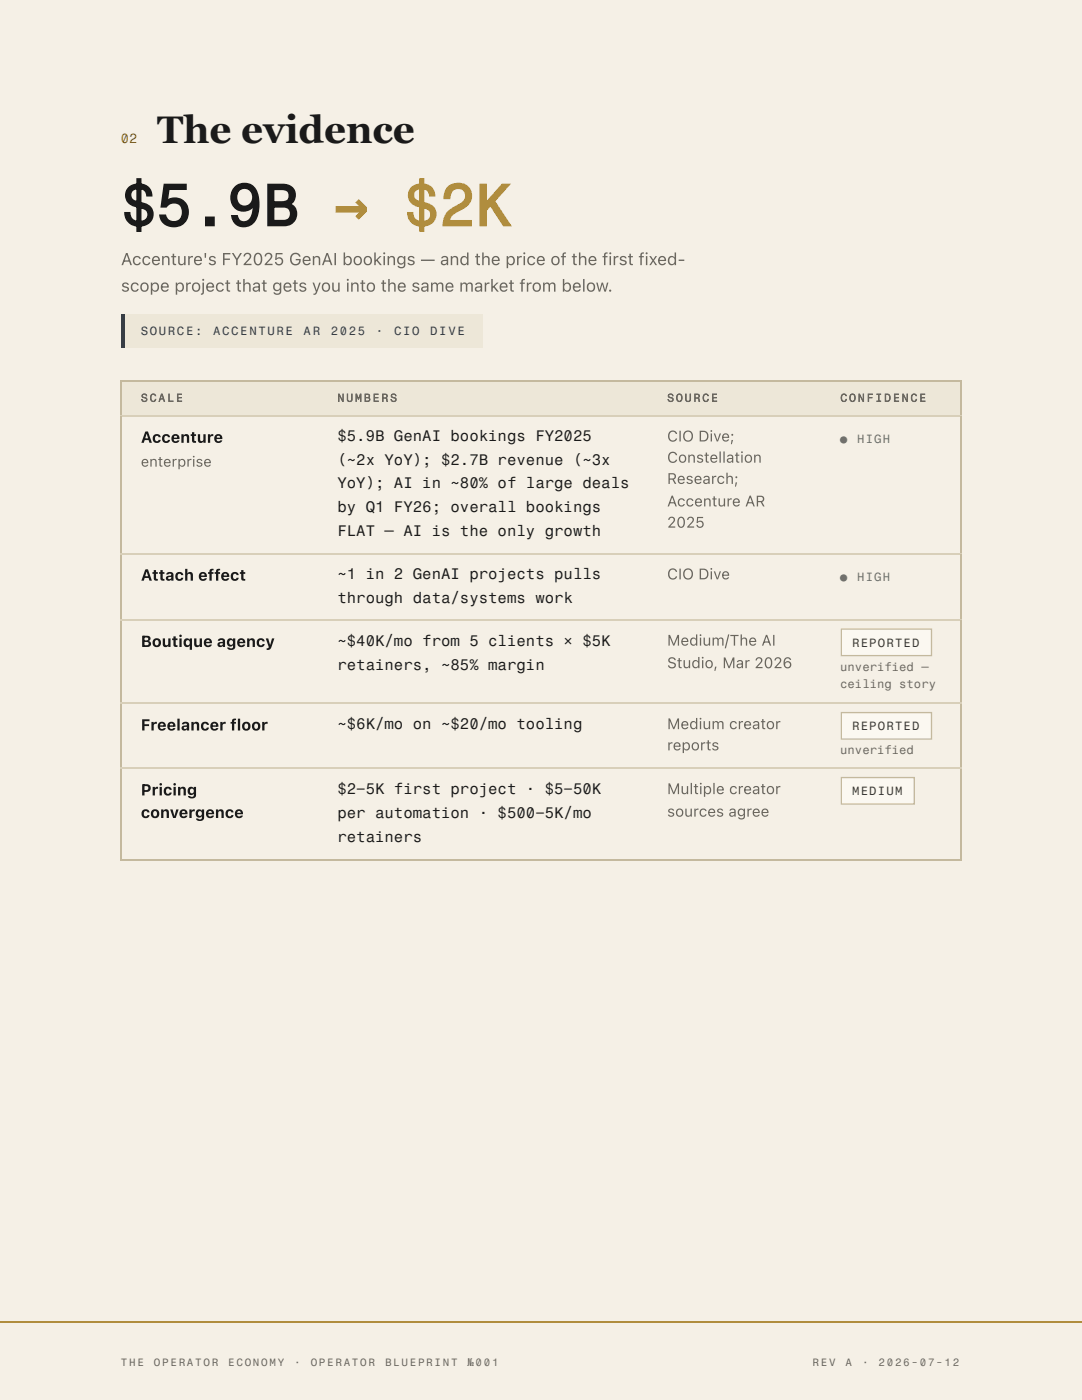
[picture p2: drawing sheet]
<svg xmlns="http://www.w3.org/2000/svg" width="216mm" height="279mm" viewBox="0 0 216 279" stroke-linecap="round" stroke-linejoin="round" font-family="sans-serif">
<defs><g id="words">
<text font-size="11.6" fill="#1a1a1a" x="24.1" y="45">$5.9B → $2K</text>
<text font-size="7.7" fill="#1a1a1a" x="31.4" y="28.6">The evidence</text>
<g font-size="3.4" fill="#6b675e">
<text x="24.1" y="52.9">Accenture's FY2025 GenAI bookings — and the price of the first fixed-</text>
<text x="24.1" y="58.2">scope project that gets you into the same market from below.</text>
</g>
<g font-size="3.2" fill="#1a1a1a">
<text x="28.1" y="88.4">Accenture</text>
<text x="28.1" y="115.9">Attach effect</text>
<text x="28.1" y="129.1">Boutique agency</text>
<text x="28.1" y="145.8">Freelancer floor</text>
<text x="28.1" y="158.8">Pricing</text>
<text x="28.1" y="163.2">convergence</text>
</g>
<g font-size="3" fill="#1a1a1a">
<text x="67.3" y="88.1">$5.9B GenAI bookings FY2025</text>
<text x="67.3" y="92.9">(~2x YoY); $2.7B revenue (~3x</text>
<text x="67.3" y="97.4">YoY); AI in ~80% of large deals</text>
<text x="67.3" y="102.1">by Q1 FY26; overall bookings</text>
<text x="67.3" y="106.9">FLAT — AI is the only growth</text>
<text x="67.3" y="115.6">~1 in 2 GenAI projects pulls</text>
<text x="67.3" y="120.4">through data/systems work</text>
<text x="67.3" y="128.9">~$40K/mo from 5 clients × $5K</text>
<text x="67.3" y="133.6">retainers, ~85% margin</text>
<text x="67.3" y="145.5">~$6K/mo on ~$20/mo tooling</text>
<text x="67.3" y="158.5">$2–5K first project · $5–50K</text>
<text x="67.3" y="163.2">per automation · $500–5K/mo</text>
<text x="67.3" y="168">retainers</text>
</g>
<g font-size="3" fill="#6b675e">
<text x="133.1" y="88.1">CIO Dive;</text>
<text x="133.1" y="92.3">Constellation</text>
<text x="133.1" y="96.6">Research;</text>
<text x="133.1" y="101.1">Accenture AR</text>
<text x="133.1" y="105.3">2025</text>
<text x="133.1" y="115.6">CIO Dive</text>
<text x="133.1" y="128.9">Medium/The AI</text>
<text x="133.1" y="133.3">Studio, Mar 2026</text>
<text x="133.1" y="145.5">Medium creator</text>
<text x="133.1" y="149.8">reports</text>
<text x="133.1" y="158.5">Multiple creator</text>
<text x="133.1" y="163">sources agree</text>
</g>
<text font-size="2.9" fill="#6b675e" x="28.1" y="93.1">enterprise</text>
<text font-size="2.6" fill="#7a5e24" x="24.1" y="28.6">02</text>
<g font-size="2.4" fill="#1f3a5f">
<text x="28.1" y="66.9">SOURCE:</text>
<text x="42.5" y="66.9">ACCENTURE</text>
<text x="60.6" y="66.9">AR</text>
<text x="66" y="66.9">2025</text>
<text x="75" y="66.9">·</text>
<text x="78.6" y="66.9">CIO</text>
<text x="85.9" y="66.9">DIVE</text>
</g>
<g font-size="2.4" fill="#5e7f6a">
<text x="167.7" y="88.4">●</text>
<text x="171" y="88.4">HIGH</text>
<text x="167.7" y="115.9">●</text>
<text x="171" y="115.9">HIGH</text>
</g>
<g font-size="2.4" fill="#3c3a36">
<text x="170" y="129.1">REPORTED</text>
<text x="170" y="145.8">REPORTED</text>
<text x="170" y="158.8">MEDIUM</text>
</g>
<g font-size="2.4" fill="#6b675e">
<text x="167.7" y="133.9">unverified —</text>
<text x="167.7" y="137.3">ceiling story</text>
<text x="167.7" y="150.5">unverified</text>
</g>
<g font-size="2.2" fill="#6b675e">
<text x="28.1" y="80.2">SCALE</text>
<text x="67.3" y="80.2">NUMBERS</text>
<text x="133.1" y="80.2">SOURCE</text>
<text x="167.7" y="80.2">CONFIDENCE</text>
</g>
<g font-size="2.1" fill="#6b675e">
<text x="24.1" y="272.5">THE</text>
<text x="30.7" y="272.5">OPERATOR</text>
<text x="45.5" y="272.5">ECONOMY</text>
<text x="58.7" y="272.5">·</text>
<text x="62" y="272.5">OPERATOR</text>
<text x="76.8" y="272.5">BLUEPRINT</text>
<text x="93.3" y="272.5">№001</text>
<text x="162.1" y="272.5">REV</text>
<text x="168.7" y="272.5">A</text>
<text x="172" y="272.5">·</text>
<text x="175.3" y="272.5">2026-07-12</text>
</g>
</g></defs>
<g fill="#f5f0e6">
<path d="M0 0h215.9v279.4h-215.9z"/>
<path d="M0 263.8h215.9v15.6h-215.9z"/>
</g>
<path d="M0 263.9h215.9" fill="none" stroke="#b08d3e" stroke-width=".26"/>
<g fill="#ede7d8">
<path d="M24.3 76.2h39.2v6.6h-39.2z"/>
<path d="M63.5 76.2h65.9v6.6h-65.9z"/>
<path d="M129.4 76.2h34.6v6.6h-34.6z"/>
<path d="M164 76.2h27.6v6.6h-27.6z"/>
</g>
<g fill="none" stroke="#c4b99e" stroke-width=".26">
<path d="M24.1 76.1h167.7M24.2 75.9v6.9M191.7 75.9v6.9M24.2 83.1v27.2M191.7 83.1v27.2M24.2 110.6v13M191.7 110.6v13M24.2 123.8v16.4M191.7 123.8v16.4M24.2 140.5v12.7M24.2 153.5v18.2M191.7 140.5v12.7"/>
<path d="M191.7 153.5v18.2M24.1 171.6h167.7"/>
</g>
<path d="M24.1 82.9h167.7M24.1 110.5h167.7M24.1 123.7h167.7M24.1 140.4h167.7M24.1 153.3h167.7" fill="none" stroke="#d8cfb9" stroke-width=".26"/>
<path d="M24.1 62.7h72.2v6.6h-72.2z" fill="#ede7d8"/>
<path d="M24.1 62.7h.8v6.6h-.8z" fill="#1f3a5f"/>
<path d="M167.7 125.4h18.3v5.6h-18.3z" fill="#fbf8f1"/>
<path d="M167.9 125.5h18v5.3h-18z" fill="none" stroke="#c4b99e" stroke-width=".26"/>
<path d="M167.7 142.1h18.3v5.5h-18.3z" fill="#fbf8f1"/>
<path d="M167.9 142.2h18v5.3h-18z" fill="none" stroke="#c4b99e" stroke-width=".26"/>
<path d="M167.7 155h14.9v5.6h-14.9z" fill="#fbf8f1"/>
<path d="M167.9 155.2h14.5v5.3h-14.5z" fill="none" stroke="#c4b99e" stroke-width=".26"/>
<use href="#words"/>
</svg>
